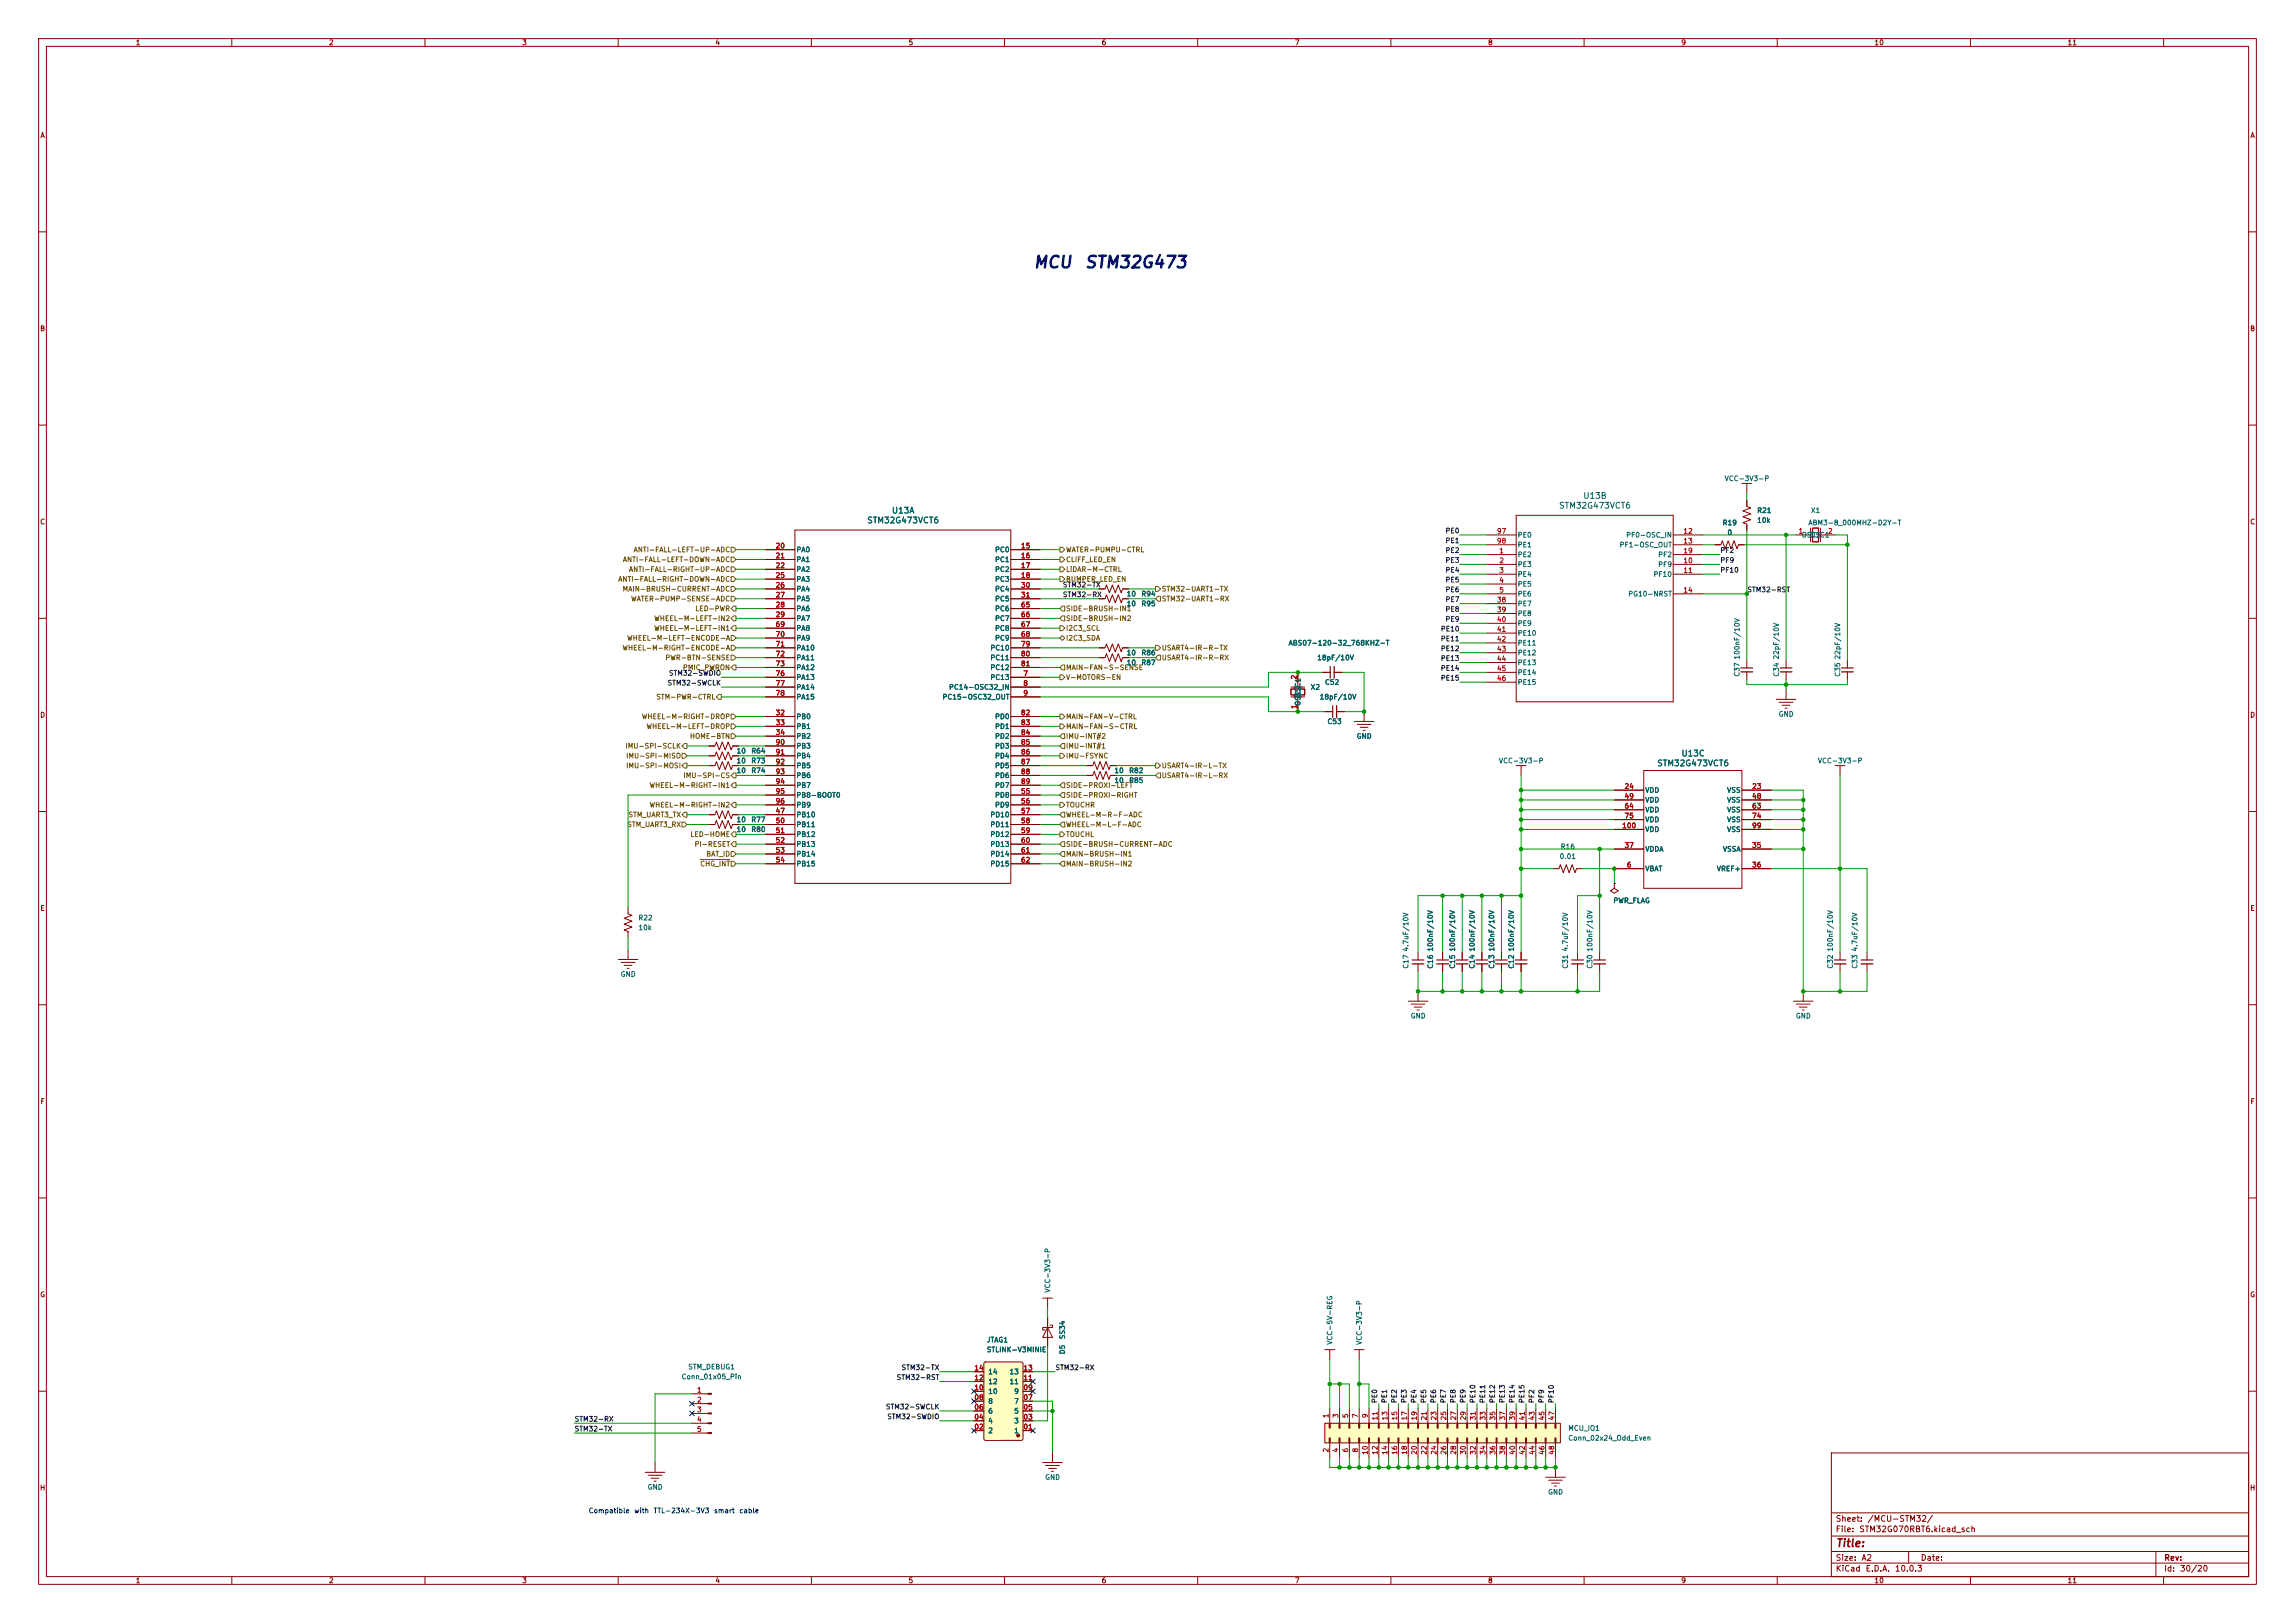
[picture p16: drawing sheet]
<svg xmlns="http://www.w3.org/2000/svg" width="594mm" height="420mm" viewBox="0 0 594 420" stroke-linecap="round" stroke-linejoin="round" font-family="sans-serif">
<defs><g id="words">
<g font-size="3.1" fill="#0000c2">
<text x="267.3" y="70.1">MCU</text>
<text x="280.5" y="70.1">STM32G473</text>
</g>
<text font-size="2" fill="#840000" x="475" y="400.8">Title:</text>
<g font-size="1.5" fill="#006464">
<text x="403.4" y="132">STM32G473VCT6</text>
<text x="409.7" y="129.4">U13B</text>
<text x="224.3" y="135.8">STM32G473VCT6</text>
<text x="230.7" y="133.2">U13A</text>
<text x="435.1" y="196.1">U13C</text>
<text x="428.8" y="198.7">STM32G473VCT6</text>
</g>
<g font-size="1.5" fill="#840000">
<text x="475" y="394.1">Sheet:</text>
<text x="483.2" y="394.1">/MCU-STM32/</text>
<text x="475" y="396.8">File:</text>
<text x="481.1" y="396.8">STM32G070RBT6.kicad_sch</text>
<text x="475" y="407">KiCad</text>
<text x="475" y="404.2">Size:</text>
<text x="481.7" y="404.2">A2</text>
<text x="482.7" y="407">E.D.A.</text>
<text x="490.3" y="407">10.0.3</text>
<text x="497" y="404.2">Date:</text>
<text x="560" y="404.2">Rev:</text>
<text x="560" y="407">Id:</text>
<text x="564.1" y="407">30/20</text>
</g>
<g font-size="1.3" fill="#840000">
<text x="35" y="12">1</text>
<text x="85" y="12">2</text>
<text x="135" y="12">3</text>
<text x="185" y="12">4</text>
<text x="235" y="12">5</text>
<text x="285" y="12">6</text>
<text x="335" y="12">7</text>
<text x="385" y="12">8</text>
<text x="435" y="12">9</text>
<text x="485" y="12">10</text>
<text x="535" y="12">11</text>
<text x="10.3" y="36">A</text>
<text x="582.3" y="36">A</text>
<text x="10.3" y="86">B</text>
<text x="582.3" y="86">B</text>
<text x="10.3" y="136">C</text>
<text x="582.3" y="136">C</text>
<text x="10.3" y="186">D</text>
<text x="582.3" y="186">D</text>
<text x="10.3" y="236">E</text>
<text x="582.3" y="236">E</text>
<text x="10.3" y="286">F</text>
<text x="582.3" y="286">F</text>
<text x="10.3" y="336">G</text>
<text x="582.3" y="336">G</text>
<text x="10.2" y="386">H</text>
<text x="582.2" y="386">H</text>
<text x="35" y="410">1</text>
<text x="85" y="410">2</text>
<text x="135" y="410">3</text>
<text x="185" y="410">4</text>
<text x="235" y="410">5</text>
<text x="285" y="410">6</text>
<text x="335" y="410">7</text>
<text x="385" y="410">8</text>
<text x="435" y="410">9</text>
<text x="485" y="410">10</text>
<text x="535" y="410">11</text>
</g>
<g font-size="1.3" fill="#006464">
<text x="446.2" y="124.8">VCC-3V3-P</text>
<text x="445.7" y="136.2">R19</text>
<text x="454.7" y="135.6">10k</text>
<text x="454.7" y="133.1">R21</text>
<text x="467.9" y="136.2">ABM3-8_000MHZ-D2Y-T</text>
<text x="468.6" y="133.1">X1</text>
<text x="206" y="143.2">PA0</text>
<text x="257.4" y="143.2">PC0</text>
<text x="392.7" y="139.4">PE0</text>
<text x="392.7" y="141.9">PE1</text>
<text x="419.1" y="141.9">PF1-OSC_OUT</text>
<text x="420.8" y="139.4">PF0-OSC_IN</text>
<text x="447" y="138.8">0</text>
<text x="466.2" y="139.4">OSC2</text>
<text x="468.4" y="139.4">OSC1</text>
<text x="206" y="145.8">PA1</text>
<text x="206" y="148.3">PA2</text>
<text x="257.4" y="145.8">PC1</text>
<text x="257.4" y="148.3">PC2</text>
<text x="392.7" y="144.5">PE2</text>
<text x="392.7" y="147">PE3</text>
<text x="392.7" y="149.6">PE4</text>
<text x="427.8" y="149.6">PF10</text>
<text x="429" y="147">PF9</text>
<text x="429" y="144.5">PF2</text>
<text x="206" y="150.8">PA3</text>
<text x="206" y="153.4">PA4</text>
<text x="206" y="155.9">PA5</text>
<text x="257.4" y="150.8">PC3</text>
<text x="257.4" y="153.4">PC4</text>
<text x="257.4" y="155.9">PC5</text>
<text x="291.5" y="154.6">10</text>
<text x="295.3" y="154.6">R94</text>
<text x="392.7" y="152.1">PE5</text>
<text x="392.7" y="154.6">PE6</text>
<text x="421.3" y="154.6">PG10-NRST</text>
<text x="206" y="158.5">PA6</text>
<text x="206" y="161">PA7</text>
<text x="257.4" y="158.5">PC6</text>
<text x="257.4" y="161">PC7</text>
<text x="291.5" y="157.2">10</text>
<text x="295.3" y="157.2">R95</text>
<text x="392.7" y="157.2">PE7</text>
<text x="392.7" y="159.7">PE8</text>
<text x="206" y="163.5">PA8</text>
<text x="206" y="166.1">PA9</text>
<text x="257.4" y="163.5">PC8</text>
<text x="257.4" y="166.1">PC9</text>
<text x="333.4" y="167.3">ABS07-120-32_768KHZ-T</text>
<text x="392.7" y="162.3">PE9</text>
<text x="392.7" y="164.8">PE10</text>
<text x="392.7" y="167.3">PE11</text>
<text x="206" y="168.6">PA10</text>
<text x="206" y="171.2">PA11</text>
<text x="206" y="173.7">PA12</text>
<text x="256.2" y="168.6">PC10</text>
<text x="256.2" y="171.2">PC11</text>
<text x="256.2" y="173.7">PC12</text>
<text x="291.5" y="169.9">10</text>
<text x="291.5" y="172.4">10</text>
<text x="295.3" y="169.9">R86</text>
<text x="295.3" y="172.4">R87</text>
<text x="340.8" y="171.2">18pF/10V</text>
<text x="392.7" y="169.9">PE12</text>
<text x="392.7" y="172.4">PE13</text>
<text x="450.6" y="170.8" transform="rotate(-90 450.6 170.8)">100nF/10V</text>
<text x="460.7" y="170.8" transform="rotate(-90 460.7 170.8)">22pF/10V</text>
<text x="476.6" y="170.8" transform="rotate(-90 476.6 170.8)">22pF/10V</text>
<text x="206" y="176.2">PA13</text>
<text x="206" y="178.8">PA14</text>
<text x="245.5" y="178.8">PC14-OSC32_IN</text>
<text x="256.2" y="176.2">PC13</text>
<text x="339.1" y="178.8">X2</text>
<text x="342.8" y="177.5">C52</text>
<text x="392.7" y="175">PE14</text>
<text x="392.7" y="177.5">PE15</text>
<text x="450.6" y="175.3" transform="rotate(-90 450.6 175.3)">C37</text>
<text x="460.7" y="175.3" transform="rotate(-90 460.7 175.3)">C34</text>
<text x="476.6" y="175.3" transform="rotate(-90 476.6 175.3)">C35</text>
<text x="206" y="181.3">PA15</text>
<text x="243.8" y="181.3">PC15-OSC32_OUT</text>
<text x="336.9" y="182.8" transform="rotate(-90 336.9 182.8)">OSC2</text>
<text x="336.9" y="180.6" transform="rotate(-90 336.9 180.6)">OSC1</text>
<text x="341.4" y="181.3">18pF/10V</text>
<text x="460.2" y="185.8">GND</text>
<text x="206" y="186.4">PB0</text>
<text x="206" y="188.9">PB1</text>
<text x="206" y="191.5">PB2</text>
<text x="257.4" y="186.4">PD0</text>
<text x="257.4" y="188.9">PD1</text>
<text x="257.4" y="191.5">PD2</text>
<text x="343.4" y="187.7">C53</text>
<text x="351" y="191.5">GND</text>
<text x="190.5" y="195.3">10</text>
<text x="190.5" y="197.8">10</text>
<text x="194.3" y="195.3">R64</text>
<text x="194.3" y="197.8">R73</text>
<text x="206" y="194">PB3</text>
<text x="206" y="196.6">PB4</text>
<text x="257.4" y="194">PD3</text>
<text x="257.4" y="196.6">PD4</text>
<text x="387.8" y="197.8">VCC-3V3-P</text>
<text x="470.4" y="197.8">VCC-3V3-P</text>
<text x="190.5" y="200.4">10</text>
<text x="194.3" y="200.4">R74</text>
<text x="206" y="199.1">PB5</text>
<text x="206" y="201.6">PB6</text>
<text x="257.4" y="199.1">PD5</text>
<text x="257.4" y="201.6">PD6</text>
<text x="288.3" y="202.9">10</text>
<text x="288.3" y="200.4">10</text>
<text x="292.1" y="202.9">R85</text>
<text x="292.1" y="200.4">R82</text>
<text x="206" y="204.2">PB7</text>
<text x="206" y="206.7">PB8-BOOT0</text>
<text x="206" y="209.3">PB9</text>
<text x="257.4" y="206.7">PD8</text>
<text x="257.4" y="209.3">PD9</text>
<text x="257.4" y="204.2">PD7</text>
<text x="425.7" y="205.4">VDD</text>
<text x="425.7" y="208">VDD</text>
<text x="446.9" y="205.4">VSS</text>
<text x="446.9" y="208">VSS</text>
<text x="190.5" y="213.1">10</text>
<text x="190.5" y="215.6">10</text>
<text x="194.3" y="213.1">R77</text>
<text x="194.3" y="215.6">R80</text>
<text x="206" y="211.8">PB10</text>
<text x="206" y="214.3">PB11</text>
<text x="256.2" y="211.8">PD10</text>
<text x="256.2" y="214.3">PD11</text>
<text x="425.7" y="210.5">VDD</text>
<text x="425.7" y="213.1">VDD</text>
<text x="425.7" y="215.6">VDD</text>
<text x="446.9" y="210.5">VSS</text>
<text x="446.9" y="213.1">VSS</text>
<text x="446.9" y="215.6">VSS</text>
<text x="206" y="216.9">PB12</text>
<text x="206" y="219.4">PB13</text>
<text x="206" y="222">PB14</text>
<text x="256.2" y="216.9">PD12</text>
<text x="256.2" y="219.4">PD13</text>
<text x="256.2" y="222">PD14</text>
<text x="403.8" y="220">R16</text>
<text x="425.7" y="220.7">VDDA</text>
<text x="445.8" y="220.7">VSSA</text>
<text x="206" y="224.5">PB15</text>
<text x="256.2" y="224.5">PD15</text>
<text x="403.5" y="222.6">0.01</text>
<text x="425.7" y="225.8">VBAT</text>
<text x="444.2" y="225.8">VREF+</text>
<text x="165.1" y="238.5">R22</text>
<text x="417.5" y="234">PWR_FLAG</text>
<text x="165.1" y="241">10k</text>
<text x="364.8" y="250.8" transform="rotate(-90 364.8 250.8)">C17</text>
<text x="364.8" y="246.4" transform="rotate(-90 364.8 246.4)">4.7uF/10V</text>
<text x="371.2" y="250.8" transform="rotate(-90 371.2 250.8)">C16</text>
<text x="371.2" y="246.4" transform="rotate(-90 371.2 246.4)">100nF/10V</text>
<text x="376.9" y="250.8" transform="rotate(-90 376.9 250.8)">C15</text>
<text x="376.9" y="246.4" transform="rotate(-90 376.9 246.4)">100nF/10V</text>
<text x="382" y="250.8" transform="rotate(-90 382 250.8)">C14</text>
<text x="382" y="246.4" transform="rotate(-90 382 246.4)">100nF/10V</text>
<text x="387.1" y="250.8" transform="rotate(-90 387.1 250.8)">C13</text>
<text x="387.1" y="246.4" transform="rotate(-90 387.1 246.4)">100nF/10V</text>
<text x="392.1" y="250.8" transform="rotate(-90 392.1 250.8)">C12</text>
<text x="392.1" y="246.4" transform="rotate(-90 392.1 246.4)">100nF/10V</text>
<text x="406.1" y="250.8" transform="rotate(-90 406.1 250.8)">C31</text>
<text x="406.1" y="246.4" transform="rotate(-90 406.1 246.4)">4.7uF/10V</text>
<text x="412.5" y="250.8" transform="rotate(-90 412.5 250.8)">C30</text>
<text x="412.5" y="246.4" transform="rotate(-90 412.5 246.4)">100nF/10V</text>
<text x="474.7" y="250.8" transform="rotate(-90 474.7 250.8)">C32</text>
<text x="474.7" y="246.4" transform="rotate(-90 474.7 246.4)">100nF/10V</text>
<text x="481" y="250.8" transform="rotate(-90 481 250.8)">C33</text>
<text x="481" y="246.4" transform="rotate(-90 481 246.4)">4.7uF/10V</text>
<text x="160.5" y="253.1">GND</text>
<text x="365" y="263.9">GND</text>
<text x="464.7" y="263.9">GND</text>
<text x="272.1" y="334.6" transform="rotate(-90 272.1 334.6)">VCC-3V3-P</text>
<text x="255.3" y="347.7">JTAG1</text>
<text x="275.9" y="346.7" transform="rotate(-90 275.9 346.7)">SS34</text>
<text x="255.3" y="350.2">STLINK-V3MINIE</text>
<text x="275.9" y="350.6" transform="rotate(-90 275.9 350.6)">D5</text>
<text x="345.1" y="348.1" transform="rotate(-90 345.1 348.1)">VCC-5V-REG</text>
<text x="352.8" y="348.1" transform="rotate(-90 352.8 348.1)">VCC-3V3-P</text>
<text x="176.3" y="357.2">Conn_01x05_Pin</text>
<text x="178" y="354.7">STM_DEBUG1</text>
<text x="255.7" y="358.5">12</text>
<text x="255.7" y="355.9">14</text>
<text x="261.2" y="358.5">11</text>
<text x="261.2" y="355.9">13</text>
<text x="255.7" y="363.6">8</text>
<text x="255.7" y="361">10</text>
<text x="262.4" y="363.6">7</text>
<text x="262.4" y="361">9</text>
<text x="255.7" y="371.2">2</text>
<text x="255.7" y="368.6">4</text>
<text x="255.7" y="366.1">6</text>
<text x="262.4" y="371.2">1</text>
<text x="262.4" y="368.6">3</text>
<text x="262.4" y="366.1">5</text>
<text x="405.8" y="370.5">MCU_IO1</text>
<text x="405.8" y="373.1">Conn_02x24_Odd_Even</text>
<text x="270.4" y="383.2">GND</text>
<text x="167.5" y="385.8">GND</text>
<text x="400.6" y="387.1">GND</text>
</g>
<g font-size="1.3" fill="#725600">
<text x="163.9" y="143.2">ANTI-FALL-LEFT-UP-ADC</text>
<text x="275.8" y="143.2">WATER-PUMPU-CTRL</text>
<text x="161.1" y="145.8">ANTI-FALL-LEFT-DOWN-ADC</text>
<text x="162.6" y="148.3">ANTI-FALL-RIGHT-UP-ADC</text>
<text x="275.8" y="145.8">CLIFF_LED_EN</text>
<text x="275.8" y="148.3">LiDAR-M-CTRL</text>
<text x="159.9" y="150.8">ANTI-FALL-RIGHT-DOWN-ADC</text>
<text x="161" y="153.4">MAIN-BRUSH-CURRENT-ADC</text>
<text x="163.2" y="155.9">WATER-PUMP-SENSE-ADC</text>
<text x="275.8" y="150.8">BUMPER_LED_EN</text>
<text x="300.5" y="155.9">STM32-UART1-RX</text>
<text x="300.5" y="153.4">STM32-UART1-TX</text>
<text x="169.2" y="161">WHEEL-M-LEFT-IN2</text>
<text x="179.8" y="158.5">LED-PWR</text>
<text x="275.8" y="158.5">SIDE-BRUSH-IN1</text>
<text x="275.8" y="161">SIDE-BRUSH-IN2</text>
<text x="162.2" y="166.1">WHEEL-M-LEFT-ENCODE-A</text>
<text x="169.2" y="163.5">WHEEL-M-LEFT-IN1</text>
<text x="275.8" y="163.5">I2C3_SCL</text>
<text x="275.8" y="166.1">I2C3_SDA</text>
<text x="161" y="168.6">WHEEL-M-RIGHT-ENCODE-A</text>
<text x="172.1" y="171.2">PWR-BTN-SENSE</text>
<text x="176.6" y="173.7">PMIC_PWRON</text>
<text x="275.8" y="173.7">MAIN-FAN-S-SENSE</text>
<text x="300.5" y="171.2">USART4-IR-R-RX</text>
<text x="300.5" y="168.6">USART4-IR-R-TX</text>
<text x="275.8" y="176.2">V-MOTORS-EN</text>
<text x="169.7" y="181.3">STM-PWR-CTRL</text>
<text x="166" y="186.4">WHEEL-M-RIGHT-DROP</text>
<text x="167.2" y="188.9">WHEEL-M-LEFT-DROP</text>
<text x="178.4" y="191.5">HOME-BTN</text>
<text x="275.8" y="191.5">IMU-INT#2</text>
<text x="275.8" y="188.9">MAIN-FAN-S-CTRL</text>
<text x="275.8" y="186.4">MAIN-FAN-V-CTRL</text>
<text x="161.7" y="194">IMU-SPI-SCLK</text>
<text x="161.9" y="196.6">IMU-SPI-MISO</text>
<text x="275.8" y="194">IMU-INT#1</text>
<text x="275.8" y="196.6">IMU-FSYNC</text>
<text x="161.9" y="199.1">IMU-SPI-MOSI</text>
<text x="176.7" y="201.6">IMU-SPI-CS</text>
<text x="300.5" y="201.6">USART4-IR-L-RX</text>
<text x="300.5" y="199.1">USART4-IR-L-TX</text>
<text x="168" y="204.2">WHEEL-M-RIGHT-IN1</text>
<text x="168" y="209.3">WHEEL-M-RIGHT-IN2</text>
<text x="275.8" y="206.7">SIDE-PROXI-RIGHT</text>
<text x="275.8" y="204.2">SIDE-PROXI-LEFT</text>
<text x="275.8" y="209.3">TOUCHR</text>
<text x="162.2" y="214.3">STM_UART3_RX</text>
<text x="162.5" y="211.8">STM_UART3_TX</text>
<text x="275.8" y="211.8">WHEEL-M-R-F-ADC</text>
<text x="275.8" y="214.3">WHEEL-M-L-F-ADC</text>
<text x="178.6" y="216.9">LED-HOME</text>
<text x="179.6" y="219.4">PI-RESET</text>
<text x="182.7" y="222">BAT_ID</text>
<text x="275.8" y="219.4">SIDE-BRUSH-CURRENT-ADC</text>
<text x="275.8" y="216.9">TOUCHL</text>
<text x="275.8" y="222">MAIN-BRUSH-IN1</text>
<text x="181.1" y="224.5">CHG_INT</text>
<text x="275.8" y="224.5">MAIN-BRUSH-IN2</text>
</g>
<g font-size="1.3" fill="#a90000">
<text x="200.6" y="142.2">20</text>
<text x="264.1" y="142.2">15</text>
<text x="387.3" y="138.4">97</text>
<text x="387.3" y="140.9">98</text>
<text x="387.9" y="143.5">1</text>
<text x="435.6" y="138.4">12</text>
<text x="435.6" y="140.9">13</text>
<text x="435.6" y="143.5">19</text>
<text x="465.4" y="138.4">1</text>
<text x="473" y="138.4">2</text>
<text x="200.6" y="144.8">21</text>
<text x="200.6" y="147.3">22</text>
<text x="200.6" y="149.8">25</text>
<text x="264.1" y="144.8">16</text>
<text x="264.1" y="147.3">17</text>
<text x="264.1" y="149.8">18</text>
<text x="387.9" y="146">2</text>
<text x="387.9" y="148.6">3</text>
<text x="435.6" y="146">10</text>
<text x="435.6" y="148.6">11</text>
<text x="200.6" y="152.4">26</text>
<text x="200.6" y="154.9">27</text>
<text x="264.1" y="152.4">30</text>
<text x="264.1" y="154.9">31</text>
<text x="387.9" y="151.1">4</text>
<text x="387.9" y="153.6">5</text>
<text x="435.6" y="153.6">14</text>
<text x="200.6" y="157.5">28</text>
<text x="200.6" y="160">29</text>
<text x="264.1" y="157.5">65</text>
<text x="264.1" y="160">66</text>
<text x="387.3" y="156.2">38</text>
<text x="387.3" y="158.7">39</text>
<text x="387.3" y="161.3">40</text>
<text x="200.6" y="162.5">69</text>
<text x="200.6" y="165.1">70</text>
<text x="200.6" y="167.6">71</text>
<text x="264.1" y="162.5">67</text>
<text x="264.1" y="165.1">68</text>
<text x="264.1" y="167.6">79</text>
<text x="387.3" y="163.8">41</text>
<text x="387.3" y="166.3">42</text>
<text x="200.6" y="170.2">72</text>
<text x="200.6" y="172.7">73</text>
<text x="264.1" y="170.2">80</text>
<text x="264.1" y="172.7">81</text>
<text x="387.3" y="168.9">43</text>
<text x="387.3" y="171.4">44</text>
<text x="387.3" y="174">45</text>
<text x="200.6" y="175.2">76</text>
<text x="200.6" y="177.8">77</text>
<text x="264.7" y="175.2">7</text>
<text x="264.7" y="177.8">8</text>
<text x="335.9" y="176" transform="rotate(-90 335.9 176)">2</text>
<text x="387.3" y="176.5">46</text>
<text x="200.6" y="185.4">32</text>
<text x="200.6" y="180.3">78</text>
<text x="264.1" y="185.4">82</text>
<text x="264.7" y="180.3">9</text>
<text x="335.9" y="183.6" transform="rotate(-90 335.9 183.6)">1</text>
<text x="200.6" y="187.9">33</text>
<text x="200.6" y="190.5">34</text>
<text x="264.1" y="187.9">83</text>
<text x="264.1" y="190.5">84</text>
<text x="200.6" y="193">90</text>
<text x="200.6" y="195.6">91</text>
<text x="264.1" y="193">85</text>
<text x="264.1" y="195.6">86</text>
<text x="200.6" y="198.1">92</text>
<text x="200.6" y="200.6">93</text>
<text x="200.6" y="203.2">94</text>
<text x="264.1" y="198.1">87</text>
<text x="264.1" y="200.6">88</text>
<text x="264.1" y="203.2">89</text>
<text x="200.6" y="205.7">95</text>
<text x="200.6" y="208.3">96</text>
<text x="264.1" y="205.7">55</text>
<text x="264.1" y="208.3">56</text>
<text x="420.3" y="204.4">24</text>
<text x="420.3" y="207">49</text>
<text x="420.3" y="209.5">64</text>
<text x="453.3" y="204.4">23</text>
<text x="453.3" y="207">48</text>
<text x="453.3" y="209.5">63</text>
<text x="200.6" y="210.8">47</text>
<text x="200.6" y="213.3">50</text>
<text x="200.6" y="215.9">51</text>
<text x="264.1" y="210.8">57</text>
<text x="264.1" y="213.3">58</text>
<text x="264.1" y="215.9">59</text>
<text x="419.7" y="214.6">100</text>
<text x="420.3" y="212.1">75</text>
<text x="453.3" y="212.1">74</text>
<text x="453.3" y="214.6">99</text>
<text x="200.6" y="218.4">52</text>
<text x="200.6" y="221">53</text>
<text x="264.1" y="218.4">60</text>
<text x="264.1" y="221">61</text>
<text x="420.3" y="219.7">37</text>
<text x="453.3" y="219.7">35</text>
<text x="200.6" y="223.5">54</text>
<text x="264.1" y="223.5">62</text>
<text x="420.9" y="224.8">6</text>
<text x="453.3" y="224.8">36</text>
<text x="252.1" y="357.5">12</text>
<text x="252.1" y="354.9">14</text>
<text x="264.8" y="357.5">11</text>
<text x="264.8" y="354.9">13</text>
<text x="180.3" y="360.7">1</text>
<text x="180.3" y="363.2">2</text>
<text x="180.3" y="365.7">3</text>
<text x="252.1" y="365.1">06</text>
<text x="252.1" y="362.6">08</text>
<text x="252.1" y="360">10</text>
<text x="264.8" y="365.1">05</text>
<text x="264.8" y="362.6">07</text>
<text x="264.8" y="360">09</text>
<text x="180.3" y="368.3">4</text>
<text x="180.3" y="370.8">5</text>
<text x="252.1" y="370.2">02</text>
<text x="252.1" y="367.6">04</text>
<text x="264.8" y="370.2">01</text>
<text x="264.8" y="367.6">03</text>
<text x="344.1" y="367.1" transform="rotate(-90 344.1 367.1)">1</text>
<text x="346.7" y="367.1" transform="rotate(-90 346.7 367.1)">3</text>
<text x="349.2" y="367.1" transform="rotate(-90 349.2 367.1)">5</text>
<text x="351.8" y="367.1" transform="rotate(-90 351.8 367.1)">7</text>
<text x="354.3" y="367.1" transform="rotate(-90 354.3 367.1)">9</text>
<text x="356.8" y="367.7" transform="rotate(-90 356.8 367.7)">11</text>
<text x="359.4" y="367.7" transform="rotate(-90 359.4 367.7)">13</text>
<text x="361.9" y="367.7" transform="rotate(-90 361.9 367.7)">15</text>
<text x="364.5" y="367.7" transform="rotate(-90 364.5 367.7)">17</text>
<text x="367" y="367.7" transform="rotate(-90 367 367.7)">19</text>
<text x="369.5" y="367.7" transform="rotate(-90 369.5 367.7)">21</text>
<text x="372.1" y="367.7" transform="rotate(-90 372.1 367.7)">23</text>
<text x="374.6" y="367.7" transform="rotate(-90 374.6 367.7)">25</text>
<text x="377.2" y="367.7" transform="rotate(-90 377.2 367.7)">27</text>
<text x="379.7" y="367.7" transform="rotate(-90 379.7 367.7)">29</text>
<text x="382.2" y="367.7" transform="rotate(-90 382.2 367.7)">31</text>
<text x="384.8" y="367.7" transform="rotate(-90 384.8 367.7)">33</text>
<text x="387.3" y="367.7" transform="rotate(-90 387.3 367.7)">35</text>
<text x="389.9" y="367.7" transform="rotate(-90 389.9 367.7)">37</text>
<text x="392.4" y="367.7" transform="rotate(-90 392.4 367.7)">39</text>
<text x="394.9" y="367.7" transform="rotate(-90 394.9 367.7)">41</text>
<text x="397.5" y="367.7" transform="rotate(-90 397.5 367.7)">43</text>
<text x="400" y="367.7" transform="rotate(-90 400 367.7)">45</text>
<text x="402.6" y="367.7" transform="rotate(-90 402.6 367.7)">47</text>
<text x="344.1" y="376" transform="rotate(-90 344.1 376)">2</text>
<text x="346.7" y="376" transform="rotate(-90 346.7 376)">4</text>
<text x="349.2" y="376" transform="rotate(-90 349.2 376)">6</text>
<text x="351.8" y="376" transform="rotate(-90 351.8 376)">8</text>
<text x="354.3" y="376.6" transform="rotate(-90 354.3 376.6)">10</text>
<text x="356.8" y="376.6" transform="rotate(-90 356.8 376.6)">12</text>
<text x="359.4" y="376.6" transform="rotate(-90 359.4 376.6)">14</text>
<text x="361.9" y="376.6" transform="rotate(-90 361.9 376.6)">16</text>
<text x="364.5" y="376.6" transform="rotate(-90 364.5 376.6)">18</text>
<text x="367" y="376.6" transform="rotate(-90 367 376.6)">20</text>
<text x="369.5" y="376.6" transform="rotate(-90 369.5 376.6)">22</text>
<text x="372.1" y="376.6" transform="rotate(-90 372.1 376.6)">24</text>
<text x="374.6" y="376.6" transform="rotate(-90 374.6 376.6)">26</text>
<text x="377.2" y="376.6" transform="rotate(-90 377.2 376.6)">28</text>
<text x="379.7" y="376.6" transform="rotate(-90 379.7 376.6)">30</text>
<text x="382.2" y="376.6" transform="rotate(-90 382.2 376.6)">32</text>
<text x="384.8" y="376.6" transform="rotate(-90 384.8 376.6)">34</text>
<text x="387.3" y="376.6" transform="rotate(-90 387.3 376.6)">36</text>
<text x="389.9" y="376.6" transform="rotate(-90 389.9 376.6)">38</text>
<text x="392.4" y="376.6" transform="rotate(-90 392.4 376.6)">40</text>
<text x="394.9" y="376.6" transform="rotate(-90 394.9 376.6)">42</text>
<text x="397.5" y="376.6" transform="rotate(-90 397.5 376.6)">44</text>
<text x="400" y="376.6" transform="rotate(-90 400 376.6)">46</text>
<text x="402.6" y="376.6" transform="rotate(-90 402.6 376.6)">48</text>
</g>
<g font-size="1.3" fill="#0f0f0f">
<text x="374" y="140.8">PE1</text>
<text x="374" y="143.4">PE2</text>
<text x="374" y="138.3">PE0</text>
<text x="445.1" y="143.4">PF2</text>
<text x="374" y="148.5">PE4</text>
<text x="374" y="145.9">PE3</text>
<text x="445.1" y="145.9">PF9</text>
<text x="445.1" y="148.5">PF10</text>
<text x="275" y="154.8">STM32-RX</text>
<text x="275" y="152.3">STM32-TX</text>
<text x="374" y="153.5">PE6</text>
<text x="374" y="151">PE5</text>
<text x="452.1" y="153.5">STM32-RST</text>
<text x="374" y="158.6">PE8</text>
<text x="374" y="156.1">PE7</text>
<text x="374" y="161.2">PE9</text>
<text x="372.8" y="163.7">PE10</text>
<text x="372.8" y="166.2">PE11</text>
<text x="372.8" y="168.8">PE12</text>
<text x="372.8" y="171.3">PE13</text>
<text x="372.8" y="173.9">PE14</text>
<text x="172.6" y="177.7">STM32-SWCLK</text>
<text x="173" y="175.1">STM32-SWDIO</text>
<text x="372.8" y="176.4">PE15</text>
<text x="231.9" y="357.4">STM32-RST</text>
<text x="233.2" y="354.8">STM32-TX</text>
<text x="273" y="354.8">STM32-RX</text>
<text x="229.2" y="365">STM32-SWCLK</text>
<text x="356.7" y="363.2" transform="rotate(-90 356.7 363.2)">PE0</text>
<text x="359.3" y="363.2" transform="rotate(-90 359.3 363.2)">PE1</text>
<text x="361.8" y="363.2" transform="rotate(-90 361.8 363.2)">PE2</text>
<text x="364.4" y="363.2" transform="rotate(-90 364.4 363.2)">PE3</text>
<text x="366.9" y="363.2" transform="rotate(-90 366.9 363.2)">PE4</text>
<text x="369.4" y="363.2" transform="rotate(-90 369.4 363.2)">PE5</text>
<text x="372" y="363.2" transform="rotate(-90 372 363.2)">PE6</text>
<text x="374.5" y="363.2" transform="rotate(-90 374.5 363.2)">PE7</text>
<text x="377.1" y="363.2" transform="rotate(-90 377.1 363.2)">PE8</text>
<text x="379.6" y="363.2" transform="rotate(-90 379.6 363.2)">PE9</text>
<text x="382.1" y="363.2" transform="rotate(-90 382.1 363.2)">PE10</text>
<text x="384.7" y="363.2" transform="rotate(-90 384.7 363.2)">PE11</text>
<text x="387.2" y="363.2" transform="rotate(-90 387.2 363.2)">PE12</text>
<text x="389.8" y="363.2" transform="rotate(-90 389.8 363.2)">PE13</text>
<text x="392.3" y="363.2" transform="rotate(-90 392.3 363.2)">PE14</text>
<text x="394.8" y="363.2" transform="rotate(-90 394.8 363.2)">PE15</text>
<text x="397.4" y="363.2" transform="rotate(-90 397.4 363.2)">PF2</text>
<text x="399.9" y="363.2" transform="rotate(-90 399.9 363.2)">PF9</text>
<text x="402.5" y="363.2" transform="rotate(-90 402.5 363.2)">PF10</text>
<text x="148.6" y="370.7">STM32-TX</text>
<text x="148.6" y="368.2">STM32-RX</text>
<text x="229.5" y="367.5">STM32-SWDIO</text>
</g>
<g font-size="1.3" fill="#0000c2">
<text x="152.2" y="391.9">Compatible</text>
<text x="164.1" y="391.9">with</text>
<text x="169" y="391.9">TTL-234X-3V3</text>
<text x="184.7" y="391.9">smart</text>
<text x="191.2" y="391.9">cable</text>
</g>
</g></defs>
<g fill="none" stroke="#840000" stroke-width=".26">
<path d="M10 10h574v400h-574zM12 12h570v396h-570zM60 10v2M110 10v2M160 10v2M210 10v2M260 10v2M310 10v2M360 10v2M410 10v2M460 10v2M510 10v2"/>
<path d="M560 10v2M10 60h2M582 60h2M10 110h2M582 110h2M450.8 125.1h2.6M452.1 125.1v2.5M464.8 138.4h3.6M468.6 136.7v3.5M469.1 136.7h1.6v3.5h-1.6zM471.2 136.7v3.5M471.4 138.4h3.6"/>
<path d="M284.5 154.9h1.5l.4-1 .7 2.1 .8-2.1 .8 2.1 .7-2.1 .8 2.1 .4-1.1h1.5M284.5 152.4h1.5l.4-1 .7 2 .8-2 .8 2 .7-2 .8 2 .4-1h1.5M10 160h2M284.5 167.6h1.5l.4-1 .7 2.1 .8-2.1 .8 2.1 .7-2.1 .8 2.1 .4-1.1h1.5M582 160h2M10 210h2M183.5 210.8h1.5l.4-1 .8 2 .7-2 .8 2 .8-2 .7 2 .4-1h1.5M183.5 213.4h1.5l.4-1.1 .8 2.1 .7-2.1 .8 2.1 .8-2.1 .7 2.1 .4-1h1.5M582 210h2M408.3 246.4v2M408.3 249.4v2.1M10 260h2"/>
<path d="M582 260h2M10 310h2M582 310h2M350.5 349.3h2.6M351.8 349.3v2.5M10 360h2M169.5 378.5v2.5M179.1 360.7h4.2M179.1 363.2h4.2M179.1 365.8h4.2M179.1 368.3h4.2M179.1 370.8h4.2"/>
<path d="M474 376h108v32h-108zM582 360h2M167 381h5.1M167.8 381.8h3.5M168.5 382.5h2.1M169.3 383.3h.5M474 397.5h108M474 391.5h108M60 408v2M110 408v2M160 408v2M210 408v2"/>
<path d="M260 408v2M310 408v2M360 408v2M410 408v2M460 408v2M474 404.5h108M474 401.5h108M494 401.5v3M510 408v2M558 401.5v6.5M560 408v2"/>
</g>
<path d="M406.8 248.4h3" fill="none" stroke="#840000" stroke-width=".3"/>
<path d="M406.8 249.4h3" fill="none" stroke="#840000" stroke-width=".33"/>
<g fill="#840000" stroke="#840000" stroke-width=".26">
<path d="M183.3 360.6h.8v.2h-.8z"/>
<path d="M183.3 363.1h.8v.2h-.8z"/>
<path d="M183.3 365.6h.8v.3h-.8z"/>
<path d="M183.3 368.2h.8v.2h-.8z"/>
<path d="M183.3 370.7h.8v.3h-.8z"/>
</g>
<path d="M254.8 352.6l.3-.2h9.2l.5 .3v19.5l-.3 .5h-9.4l-.4-.3-.1-19.5z" fill="#ffffc2"/>
<circle cx="263.5" cy="371.5" r=".38" fill="#840000" stroke="#840000" stroke-width=".26"/>
<g fill="none" stroke="#840000" stroke-width=".26">
<path d="M205.7 137.2h55.9v91.4h-55.9zM384.8 138.4h7.6M392.4 133.4h40.7v48.2h-40.7zM433.1 138.4h7.6M452.1 129.5v1.6l1 .3-2 .8 2 .8-2 .7 2 .8-2 .8 1 .3v1.6M198.1 142.2h7.6M198.1 144.8h7.6M198.1 147.3h7.6M198.1 149.9h7.6M198.1 152.4h7.6M198.1 154.9h7.6M198.1 157.5h7.6"/>
<path d="M261.6 142.2h7.6M261.6 144.8h7.6M261.6 147.3h7.6M261.6 149.9h7.6M261.6 152.4h7.6M261.6 154.9h7.6M261.6 157.5h7.6M384.8 141h7.6M384.8 143.5h7.6M384.8 146.1h7.6M384.8 148.6h7.6M384.8 151.1h7.6"/>
<path d="M384.8 153.7h7.6M384.8 156.2h7.6M384.8 158.8h7.6M433.1 141h7.6M433.1 143.5h7.6M433.1 146.1h7.6M433.1 148.6h7.6M433.1 153.7h7.6M443.9 141h1.5l.4-1 .7 2 .8-2 .8 2 .7-2 .8 2 .4-1h1.5M198.1 177.8h7.6M198.1 170.2h7.6M198.1 175.3h7.6"/>
<path d="M198.1 160h7.6M198.1 162.6h7.6M198.1 165.1h7.6M198.1 167.6h7.6M198.1 172.7h7.6M261.6 177.8h7.6M261.6 170.2h7.6M261.6 175.3h7.6M261.6 160h7.6M261.6 162.6h7.6M261.6 165.1h7.6M261.6 167.6h7.6"/>
<path d="M261.6 172.7h7.6M284.5 170.2h1.5l.4-1 .7 2 .8-2 .8 2 .7-2 .8 2 .4-1h1.5M334.1 178.3h3.6v1.5h-3.6zM334.1 177.8h3.6M335.9 174v3.5M342.3 174h2M345.3 174h2M384.8 174h7.6M384.8 161.3h7.6M384.8 163.8h7.6M384.8 166.4h7.6M384.8 168.9h7.6"/>
<path d="M384.8 171.5h7.6M384.8 176.5h7.6M452.1 170.8v2M452.1 173.9v2M462.3 170.8v2M462.3 173.9v2M462.3 178.4v2.6M478.2 170.8v2M478.2 173.9v2M183.5 193h1.5l.4-1 .8 2.1 .7-2.1 .8 2.1 .8-2.1 .7 2.1 .4-1.1h1.5M183.5 198.1h1.5l.4-1 .8 2 .7-2 .8 2 .8-2 .7 2 .4-1h1.5M183.5 195.6h1.5l.4-1 .8 2 .7-2 .8 2 .8-2 .7 2 .4-1h1.5"/>
<path d="M198.1 198.1h7.6M198.1 180.3h7.6M198.1 193h7.6M198.1 195.6h7.6M198.1 185.4h7.6M198.1 188h7.6M198.1 190.5h7.6M261.6 198.1h7.6M261.6 180.3h7.6M261.6 193h7.6M261.6 195.6h7.6M261.6 185.4h7.6"/>
<path d="M261.6 188h7.6M261.6 190.5h7.6M281.3 198.1h1.5l.4-1 .8 2 .7-2 .8 2 .8-2 .7 2 .4-1h1.5M334.1 180.3h3.6M335.9 180.6v3.6M342.9 184.2h2M345.9 184.2h2.1M350.5 186.7h5.1M351.3 187.5h3.5M352 188.2h2.1M352.8 189h.5M353.1 184.2v2.5"/>
<path d="M392.4 198.1h2.6M393.7 198.1v2.6M425.4 199.4h25.4v30.5h-25.4zM459.7 181h5.1M460.5 181.7h3.6M461.3 182.5h2M462 183.3h.5M475 198.1h2.5M476.2 198.1v2.6M198.1 200.7h7.6M198.1 210.8h7.6M198.1 213.4h7.6"/>
<path d="M198.1 215.9h7.6M198.1 218.4h7.6M198.1 205.7h7.6M198.1 208.3h7.6M198.1 203.2h7.6M261.6 200.7h7.6M261.6 210.8h7.6M261.6 213.4h7.6M261.6 215.9h7.6M261.6 218.4h7.6M261.6 205.7h7.6M261.6 208.3h7.6"/>
<path d="M261.6 203.2h7.6M281.3 200.7h1.5l.4-1.1 .8 2.1 .7-2.1 .8 2.1 .8-2.1 .7 2.1 .4-1h1.5M417.8 204.5h7.6M417.8 219.7h7.6M417.8 207h7.6M417.8 209.6h7.6M417.8 212.1h7.6M417.8 214.6h7.6M450.8 204.5h7.7M450.8 219.7h7.7M450.8 207h7.7M450.8 209.6h7.7"/>
<path d="M450.8 212.1h7.7M450.8 214.6h7.7M162.6 235v1.5l1 .4-2.1 .7 2.1 .8-2.1 .7 2.1 .8-2.1 .8 1.1 .3v1.6M198.1 221h7.6M198.1 223.5h7.6M261.6 221h7.6M261.6 223.5h7.6M417.8 228.6v1.3l1 .6-1 .6-1-.6 1-.6M417.8 228.6h.1M417.8 224.8h7.6M450.8 224.8h7.7M160 248.3h5.1"/>
<path d="M160.8 249h3.5M161.5 249.8h2.1M162.3 250.6h.5M162.6 245.7v2.6M364.5 259.1h5.1M365.3 259.8h3.5M367 246.4v2M367 249.4v2.1M367 256.5v2.6M373.4 246.4v2M373.4 249.4v2.1M378.5 246.4v2"/>
<path d="M378.5 249.4v2.1M383.5 246.4v2M383.5 249.4v2.1M388.6 246.4v2M388.6 249.4v2.1M393.7 246.4v2M393.7 249.4v2.1M414 246.4v2M414 249.4v2.1M464.2 259.1h5.1M464.9 259.8h3.6M466.7 256.5v2.6"/>
<path d="M476.2 246.4v2M476.2 249.4v2.1M483.2 246.4v2M483.2 249.4v2.1M366 260.6h2M366.8 261.4h.5M465.7 260.6h2M466.5 261.4h.5M269.9 335.9h2.5M271.1 335.9v2.6M252.1 357.5h2.5M252.1 355h2.5"/>
<path d="M254.8 352.6l.3-.2h9.2l.5 .3v19.5l-.3 .5h-9.4l-.4-.3-.1-19.5zM264.8 357.5h2.5M264.8 355h2.5M271.1 343.5l1.3 2.6h-2.5zM271.1 341v7.6M271.8 342.9h.6v.6h-2.5v.7h.6M342.9 349.3h2.5M344.2 349.3v2.5M252.1 370.2h2.5M252.1 367.7h2.5M252.1 365.1h2.5M252.1 362.6h2.5"/>
<path d="M252.1 360h2.5M264.8 370.2h2.5M264.8 367.7h2.5M264.8 365.1h2.5M264.8 362.6h2.5M264.8 360h2.5M269.9 378.5h5.1M270.6 379.2h3.6M271.4 380h2M272.4 375.9v2.6M402.6 379.7v2.6M272.2 380.7h.5"/>
<path d="M400 382.3h5.1M400.8 383h3.6M401.6 383.8h2M402.3 384.6h.5"/>
</g>
<g fill="none" stroke="#840000" stroke-width=".3">
<path d="M344.3 172.5v3M450.6 172.8h3M460.8 172.8h3M476.6 172.8h3.1M344.9 182.6v3.1M365.5 248.4h3.1M371.9 248.4h3M376.9 248.4h3.1M382 248.4h3.1M387.1 248.4h3M392.2 248.4h3M412.5 248.4h3"/>
<path d="M474.7 248.4h3.1M481.7 248.4h3.1"/>
</g>
<g fill="none" stroke="#840000" stroke-width=".33">
<path d="M345.3 172.5v3M450.6 173.9h3M460.8 173.9h3M476.6 173.9h3.1M345.9 182.6v3.1M365.5 249.4h3.1M371.9 249.4h3M376.9 249.4h3.1M382 249.4h3.1M387.1 249.4h3M392.2 249.4h3M412.5 249.4h3"/>
<path d="M474.7 249.4h3.1M481.7 249.4h3.1"/>
</g>
<path d="M342.9 368.3h61v5.1h-61z" fill="#ffffc2"/>
<g fill="none" stroke="#840000" stroke-width=".26">
<path d="M452.1 129.5v1.3M452.1 135.9v1.3M198.1 154.9h7.6M198.1 152.4h7.6M198.1 142.2h7.6M198.1 144.8h7.6M198.1 147.3h7.6M198.1 149.9h7.6M198.1 157.5h7.6M261.6 154.9h7.6M261.6 152.4h7.6M261.6 142.2h7.6"/>
<path d="M261.6 144.8h7.6M261.6 147.3h7.6M261.6 149.9h7.6M261.6 157.5h7.6M284.5 154.9h1.2M284.5 152.4h1.2M290.8 154.9h1.3M290.8 152.4h1.3M443.9 141h1.2M450.2 141h1.3M198.1 167.6h7.6M198.1 170.2h7.6"/>
<path d="M198.1 175.3h7.6M198.1 177.8h7.6M198.1 160h7.6M198.1 162.6h7.6M198.1 165.1h7.6M198.1 172.7h7.6M261.6 167.6h7.6M261.6 170.2h7.6M261.6 175.3h7.6M261.6 177.8h7.6M261.6 160h7.6M261.6 162.6h7.6"/>
<path d="M261.6 165.1h7.6M261.6 172.7h7.6M284.5 167.6h1.2M284.5 170.2h1.2M290.8 167.6h1.3M290.8 170.2h1.3M335.9 174v2.5M342.3 174h2M345.3 174h2M183.5 198.1h1.3M183.5 193h1.3M183.5 195.6h1.3"/>
<path d="M189.9 198.1h1.2M189.9 193h1.2M189.9 195.6h1.2M198.1 198.1h7.6M198.1 180.3h7.6M198.1 185.4h7.6M198.1 188h7.6M198.1 190.5h7.6M198.1 193h7.6M198.1 195.6h7.6M261.6 198.1h7.6M261.6 180.3h7.6"/>
<path d="M261.6 185.4h7.6M261.6 188h7.6M261.6 190.5h7.6M261.6 193h7.6M261.6 195.6h7.6M281.3 198.1h1.3M287.7 198.1h1.2M335.9 181.6v2.6M342.9 184.2h2M345.9 184.2h2.1M183.5 213.4h1.3M183.5 210.8h1.3"/>
<path d="M189.9 213.4h1.2M189.9 210.8h1.2M198.1 200.7h7.6M198.1 213.4h7.6M198.1 210.8h7.6M198.1 215.9h7.6M198.1 218.4h7.6M198.1 205.7h7.6M198.1 208.3h7.6M198.1 203.2h7.6M261.6 200.7h7.6M261.6 213.4h7.6"/>
<path d="M261.6 210.8h7.6M261.6 215.9h7.6M261.6 218.4h7.6M261.6 205.7h7.6M261.6 208.3h7.6M261.6 203.2h7.6M281.3 200.7h1.3M287.7 200.7h1.2M417.8 204.5h7.6M417.8 219.7h7.6M417.8 207h7.6M417.8 209.6h7.6"/>
<path d="M417.8 212.1h7.6M417.8 214.6h7.6M450.8 204.5h7.7M450.8 219.7h7.7M450.8 207h7.7M450.8 209.6h7.7M450.8 212.1h7.7M450.8 214.6h7.7M198.1 221h7.6M198.1 223.5h7.6M261.6 221h7.6M261.6 223.5h7.6"/>
<path d="M402 224.8h1.5l.4-1 .7 2 .8-2 .7 2 .8-2 .8 2 .4-1h1.5M417.8 228.6h.1M417.8 224.8h7.6M450.8 224.8h7.7M373.4 246.4v2M373.4 249.4v2.1M378.5 246.4v2M378.5 249.4v2.1M383.5 246.4v2M383.5 249.4v2.1M388.6 246.4v2M388.6 249.4v2.1"/>
<path d="M393.7 246.4v2M393.7 249.4v2.1M252.1 357.5h2.5M252.1 355h2.5M264.8 357.5h2.5M264.8 355h2.5M271.1 341v2.5M271.1 346.1v2.5M252.1 370.2h2.5M252.1 367.7h2.5M252.1 365.1h2.5M252.1 362.6h2.5"/>
<path d="M252.1 360h2.5M264.8 370.2h2.5M264.8 367.7h2.5M264.8 365.1h2.5M264.8 362.6h2.5M264.8 360h2.5M342.9 368.3h61v5.1h-61zM344 368.3h.3v1.3h-.3zM344 372.1h.3v1.3h-.3zM344.2 364.5v3.8M344.2 373.4v3.8M346.6 368.3h.2v1.3h-.2z"/>
<path d="M346.6 372.1h.2v1.3h-.2zM346.7 364.5v3.8M346.7 373.4v3.8M349.1 368.3h.3v1.3h-.3zM349.1 372.1h.3v1.3h-.3zM349.2 364.5v3.8M349.2 373.4v3.8M351.7 368.3h.2v1.3h-.2zM351.7 372.1h.2v1.3h-.2zM351.8 364.5v3.8M351.8 373.4v3.8M354.2 368.3h.3v1.3h-.3z"/>
<path d="M354.2 372.1h.3v1.3h-.3zM354.3 364.5v3.8M354.3 373.4v3.8M356.7 368.3h.3v1.3h-.3zM356.7 372.1h.3v1.3h-.3zM356.9 364.5v3.8M356.9 373.4v3.8M359.3 368.3h.2v1.3h-.2zM359.3 372.1h.2v1.3h-.2zM359.4 364.5v3.8M359.4 373.4v3.8M361.8 368.3h.3v1.3h-.3z"/>
<path d="M361.8 372.1h.3v1.3h-.3zM361.9 364.5v3.8M361.9 373.4v3.8M364.4 368.3h.2v1.3h-.2zM364.4 372.1h.2v1.3h-.2zM364.5 364.5v3.8M364.5 373.4v3.8M366.9 368.3h.3v1.3h-.3zM366.9 372.1h.3v1.3h-.3zM367 364.5v3.8M367 373.4v3.8M369.4 368.3h.3v1.3h-.3z"/>
<path d="M369.4 372.1h.3v1.3h-.3zM369.6 364.5v3.8M369.6 373.4v3.8M372 368.3h.2v1.3h-.2zM372 372.1h.2v1.3h-.2zM372.1 364.5v3.8M372.1 373.4v3.8M374.5 368.3h.3v1.3h-.3zM374.5 372.1h.3v1.3h-.3zM374.6 364.5v3.8M374.6 373.4v3.8M377.1 368.3h.2v1.3h-.2z"/>
<path d="M377.1 372.1h.2v1.3h-.2zM377.2 364.5v3.8M377.2 373.4v3.8M379.6 368.3h.3v1.3h-.3zM379.6 372.1h.3v1.3h-.3zM379.7 364.5v3.8M379.7 373.4v3.8M382.1 368.3h.3v1.3h-.3zM382.1 372.1h.3v1.3h-.3zM382.3 364.5v3.8M382.3 373.4v3.8M384.7 368.3h.2v1.3h-.2z"/>
<path d="M384.7 372.1h.2v1.3h-.2zM384.8 364.5v3.8M384.8 373.4v3.8M387.2 368.3h.3v1.3h-.3zM387.2 372.1h.3v1.3h-.3zM387.3 364.5v3.8M387.3 373.4v3.8M389.8 368.3h.2v1.3h-.2zM389.8 372.1h.2v1.3h-.2zM389.9 364.5v3.8M389.9 373.4v3.8M392.3 368.3h.3v1.3h-.3z"/>
<path d="M392.3 372.1h.3v1.3h-.3zM392.4 364.5v3.8M392.4 373.4v3.8M394.8 368.3h.3v1.3h-.3zM394.8 372.1h.3v1.3h-.3zM395 364.5v3.8M395 373.4v3.8M397.4 368.3h.2v1.3h-.2zM397.4 372.1h.2v1.3h-.2zM397.5 364.5v3.8M397.5 373.4v3.8M399.9 368.3h.3v1.3h-.3z"/>
<path d="M399.9 372.1h.3v1.3h-.3zM400 364.5v3.8M400 373.4v3.8M402.5 368.3h.2v1.3h-.2zM402.5 372.1h.2v1.3h-.2zM402.6 364.5v3.8M402.6 373.4v3.8"/>
</g>
<g fill="none" stroke="#725600" stroke-width=".26">
<path d="M189.2 144.1h.7l.6 .7-.6 .6h-.7zM189.2 154.3h.7l.6 .6-.6 .7h-.7zM189.2 151.8h.7l.6 .6-.6 .6h-.7zM189.2 141.6h.7l.6 .6-.6 .7h-.7zM189.2 149.2h.7l.6 .7-.6 .6h-.7zM189.2 146.7h.7l.6 .6-.6 .7h-.7zM189.9 156.8h.6v1.3h-.6l-.7-.6zM274.3 144.1h.7l.6 .7-.6 .6h-.7zM274.3 146.7h.7l.6 .6-.6 .7h-.7zM274.3 149.2h.7l.6 .7-.6 .6h-.7zM274.3 141.6h.7l.6 .6-.6 .7h-.7zM275 156.8h.6v1.3h-.6l-.7-.6z"/>
<path d="M275 159.4h.6v1.3h-.6l-.7-.7zM299.1 151.8h.6l.7 .6-.7 .6h-.6zM299.7 154.3h.7v1.3h-.7l-.6-.7zM186.1 179.7h.6v1.3h-.6l-.7-.7zM189.2 164.5h.7l.6 .6-.6 .6h-.7zM189.2 169.5h.7l.6 .7-.6 .6h-.7zM189.2 167h.7l.6 .6-.6 .7h-.7zM189.2 172.7l.7-.6h.6v1.3h-.6zM189.2 160l.7-.6h.6v1.3h-.6zM189.2 162.6l.7-.7h.6v1.3h-.6zM274.3 161.9h.7l.6 .7-.6 .6h-.7zM274.3 165.1l.7-.6 .6 .6-.6 .6z"/>
<path d="M274.3 174.6h.7l.6 .7-.6 .6h-.7zM275 172.1h.6v1.3h-.6l-.7-.7zM299.1 167h.6l.7 .6-.7 .7h-.6zM299.7 169.5h.7v1.3h-.7l-.6-.6zM176.5 194.9h.7l.6 .7-.6 .6h-.7zM177.2 192.4h.6v1.3h-.6l-.7-.7zM177.2 197.5h.6v1.3h-.6l-.7-.7zM189.2 184.8h.7l.6 .6-.6 .7h-.7zM189.2 187.3h.7l.6 .7-.6 .6h-.7zM189.2 189.9h.7l.6 .6-.6 .6h-.7zM274.3 194.9h.7l.6 .7-.6 .6h-.7zM274.3 187.3h.7l.6 .7-.6 .6h-.7z"/>
<path d="M274.3 184.8h.7l.6 .6-.6 .7h-.7zM275 192.4h.6v1.3h-.6l-.7-.7zM275 189.9h.6v1.2h-.6l-.7-.6zM299.1 197.5h.6l.7 .6-.7 .7h-.6zM176.5 212.7h.7l.6 .7-.6 .6h-.7zM177.2 210.2h.6v1.3h-.6l-.7-.7zM189.2 208.3l.7-.7h.6v1.3h-.6zM189.9 215.3h.6v1.2h-.6l-.7-.6zM189.9 217.8h.6v1.3h-.6l-.7-.7zM189.9 202.6h.6v1.2h-.6l-.7-.6zM189.9 200h.6v1.3h-.6l-.7-.6zM274.3 207.6h.7l.6 .7-.6 .6h-.7z"/>
<path d="M274.3 215.3h.7l.6 .6-.6 .6h-.7zM275 205.1h.6v1.3h-.6l-.7-.7zM275 202.6h.6v1.2h-.6l-.7-.6zM275 210.2h.6v1.3h-.6l-.7-.7zM275 217.8h.6v1.3h-.6l-.7-.7zM275 212.7h.6v1.3h-.6l-.7-.6zM299.7 200h.7v1.3h-.7l-.6-.6zM181.2 222.4h7.7M189.2 222.9h.7l.6 .6-.6 .7h-.7zM189.2 220.3h.7l.6 .7-.6 .6h-.7zM275 222.9h.6v1.3h-.6l-.7-.7zM275 220.3h.6v1.3h-.6l-.7-.6z"/>
</g>
<g fill="none" stroke="#009600" stroke-width=".26">
<path d="M377.8 138.4h7M440.7 138.4h24.1M452.1 127.6v1.9M452.1 137.2v33.6M462.3 138.4v32.4M475 138.4h3.2v32.4M190.5 149.9h7.6M190.5 152.4h7.6M190.5 147.3h7.6M190.5 154.9h7.6M190.5 157.5h7.6M190.5 144.8h7.6"/>
<path d="M190.5 142.2h7.6M269.2 149.9h5.1M269.2 152.4h15.3M269.2 147.3h5.1M269.2 154.9h15.3M269.2 157.5h5.1M269.2 144.8h5.1M269.2 142.2h5.1M292.1 152.4h7M292.1 154.9h7M377.8 153.7h7M377.8 158.8h7"/>
<path d="M377.8 156.2h7M377.8 146.1h7M377.8 141h7M377.8 143.5h7M377.8 148.6h7M377.8 151.1h7M440.7 153.7h11.4M440.7 146.1h4.4M440.7 141h3.2M440.7 143.5h4.4M440.7 148.6h4.4M451.5 141h26.7"/>
<path d="M186.7 175.3h11.4M186.7 177.8h11.4M190.5 162.6h7.6M190.5 167.6h7.6M190.5 170.2h7.6M190.5 172.7h7.6M190.5 165.1h7.6M190.5 160h7.6M269.2 162.6h5.1M269.2 167.6h15.3M269.2 170.2h15.3M269.2 172.7h5.1"/>
<path d="M269.2 175.3h5.1M269.2 165.1h5.1M269.2 160h5.1M292.1 167.6h7M292.1 170.2h7M342.3 174h-14v3.8h-59.1M347.3 174h5.8v10.2h-5.1M377.8 171.5h7M377.8 174h7M377.8 161.3h7M377.8 163.8h7M377.8 168.9h7"/>
<path d="M377.8 166.4h7M377.8 176.5h7M452.1 175.9v1.3h26.1v-1.3M462.3 175.9v2.5M177.8 195.6h5.7M177.8 198.1h5.7M177.8 193h5.7M186.7 180.3h11.4M190.5 188h7.6M190.5 190.5h7.6M190.5 185.4h7.6M191.1 195.6h7"/>
<path d="M191.1 198.1h7M191.1 193h7M269.2 180.3h59.1v3.9h14.6M269.2 195.6h5.1M269.2 198.1h12.1M269.2 193h5.1M269.2 188h5.1M269.2 190.5h5.1M269.2 185.4h5.1M288.9 198.1h10.2M177.8 213.4h5.7M177.8 210.8h5.7"/>
<path d="M190.5 208.3h7.6M190.5 203.2h7.6M190.5 218.4h7.6M190.5 215.9h7.6M190.5 200.7h7.6M191.1 213.4h7M191.1 210.8h7M198.1 205.7h-35.5v29.3M269.2 208.3h5.1M269.2 203.2h5.1M269.2 205.7h5.1M269.2 213.4h5.1"/>
<path d="M269.2 218.4h5.1M269.2 215.9h5.1M269.2 210.8h5.1M269.2 200.7h12.1M288.9 200.7h10.2M393.7 200.7v45.7M393.7 212.1h24.1M393.7 214.6h24.1M393.7 219.7h24.1M393.7 209.6h24.1M393.7 207h24.1M393.7 204.5h24.1"/>
<path d="M414 219.7v26.7M458.5 204.5h8.2v52h16.5v-5M458.5 212.1h8.2M458.5 214.6h8.2M458.5 219.7h8.2M458.5 209.6h8.2M458.5 207h8.2M476.2 200.7v45.7M190.5 221h7.6M190.5 223.5h7.6M269.2 221h5.1M269.2 223.5h5.1"/>
<path d="M373.4 231.8v14.6M378.5 231.8v14.6M383.5 231.8v14.6M388.6 231.8v14.6M393.7 231.8h-26.7v14.6M393.7 224.8h8.3M409.6 224.8h8.2v3.8M414 231.8h-5.7v14.6M458.5 224.8h24.7v21.6M162.6 242.6v3.1M367 251.5v5h47v-5M373.4 251.5v5"/>
<path d="M378.5 251.5v5M383.5 251.5v5M388.6 251.5v5M393.7 251.5v5M408.3 251.5v5M476.2 251.5v5M271.1 338.5v2.5M243.2 355h8.9M243.2 357.5h8.9M267.3 355h5.7M271.1 348.6v19.1h-3.8M344.2 358.1h5v6.4"/>
<path d="M344.2 351.8v12.7M346.7 358.1v6.4M351.8 358.1h2.5v6.4M351.8 351.8v12.7M148.6 368.3h30.5M148.6 370.8h30.5M179.1 360.7h-9.6v17.8M243.2 365.1h8.9M243.2 367.7h8.9M267.3 365.1h5.1M267.3 362.6h5.1v13.3M344.2 377.2v2.5h58.4v-2.5"/>
<path d="M346.7 377.2v2.5M349.2 377.2v2.5M351.8 377.2v2.5M354.3 377.2v2.5M356.9 363.2v1.3M356.9 377.2v2.5M359.4 363.2v1.3M359.4 377.2v2.5M361.9 363.2v1.3M361.9 377.2v2.5M364.5 363.2v1.3M364.5 377.2v2.5"/>
<path d="M367 363.2v1.3M367 377.2v2.5M369.6 363.2v1.3M369.6 377.2v2.5M372.1 363.2v1.3M372.1 377.2v2.5M374.6 363.2v1.3M374.6 377.2v2.5M377.2 363.2v1.3M377.2 377.2v2.5M379.7 363.2v1.3M379.7 377.2v2.5"/>
<path d="M382.3 363.2v1.3M382.3 377.2v2.5M384.8 363.2v1.3M384.8 377.2v2.5M387.3 363.2v1.3M387.3 377.2v2.5M389.9 363.2v1.3M389.9 377.2v2.5M392.4 363.2v1.3M392.4 377.2v2.5M395 363.2v1.3M395 377.2v2.5"/>
<path d="M397.5 363.2v1.3M397.5 377.2v2.5M400 363.2v1.3M400 377.2v2.5M402.6 363.2v1.3"/>
</g>
<g fill="none" stroke="#000084" stroke-width=".26">
<path d="M251.5 359.4l1.2 1.3M252.7 359.4l-1.2 1.3M266.7 359.4l1.2 1.3M266.7 356.9l1.2 1.2M267.9 359.4l-1.2 1.3M267.9 356.9l-1.2 1.2M178.5 365.2l1.2 1.2M178.5 362.6l1.2 1.2M179.7 365.2l-1.2 1.2M179.7 362.6l-1.2 1.2M251.5 369.6l1.2 1.2M251.5 362l1.2 1.2"/>
<path d="M252.7 369.6l-1.2 1.2M252.7 362l-1.2 1.2M266.7 369.6l1.2 1.2M267.9 369.6l-1.2 1.2"/>
</g>
<g fill="#009600" stroke="#009600" stroke-width=".26">
<circle cx="414" cy="231.8" r=".46"/>
<circle cx="417.8" cy="224.8" r=".46"/>
<circle cx="414" cy="219.7" r=".46"/>
<circle cx="378.5" cy="231.8" r=".46"/>
<circle cx="393.7" cy="224.8" r=".46"/>
<circle cx="393.7" cy="214.6" r=".46"/>
<circle cx="393.7" cy="219.7" r=".46"/>
<circle cx="393.7" cy="212.1" r=".46"/>
<circle cx="393.7" cy="207" r=".46"/>
<circle cx="393.7" cy="209.6" r=".46"/>
<circle cx="393.7" cy="204.5" r=".46"/>
<circle cx="335.9" cy="174" r=".46"/>
<circle cx="335.9" cy="184.2" r=".46"/>
<circle cx="353.1" cy="184.2" r=".46"/>
<circle cx="351.8" cy="358.1" r=".46"/>
<circle cx="361.9" cy="379.7" r=".46"/>
<circle cx="356.9" cy="379.7" r=".46"/>
<circle cx="359.4" cy="379.7" r=".46"/>
<circle cx="349.2" cy="379.7" r=".46"/>
<circle cx="351.8" cy="379.7" r=".46"/>
<circle cx="354.3" cy="379.7" r=".46"/>
<circle cx="382.3" cy="379.7" r=".46"/>
<circle cx="384.8" cy="379.7" r=".46"/>
<circle cx="392.4" cy="379.7" r=".46"/>
<circle cx="389.9" cy="379.7" r=".46"/>
<circle cx="402.6" cy="379.7" r=".46"/>
<circle cx="400" cy="379.7" r=".46"/>
<circle cx="395" cy="379.7" r=".46"/>
<circle cx="397.5" cy="379.7" r=".46"/>
<circle cx="387.3" cy="379.7" r=".46"/>
<circle cx="393.7" cy="256.5" r=".46"/>
<circle cx="383.5" cy="256.5" r=".46"/>
<circle cx="388.6" cy="256.5" r=".46"/>
<circle cx="378.5" cy="256.5" r=".46"/>
<circle cx="373.4" cy="256.5" r=".46"/>
<circle cx="367" cy="256.5" r=".46"/>
<circle cx="372.1" cy="379.7" r=".46"/>
<circle cx="369.6" cy="379.7" r=".46"/>
<circle cx="379.7" cy="379.7" r=".46"/>
<circle cx="367" cy="379.7" r=".46"/>
<circle cx="364.5" cy="379.7" r=".46"/>
<circle cx="377.2" cy="379.7" r=".46"/>
<circle cx="374.6" cy="379.7" r=".46"/>
<circle cx="346.7" cy="379.7" r=".46"/>
<circle cx="344.2" cy="358.1" r=".46"/>
<circle cx="346.7" cy="358.1" r=".46"/>
<circle cx="466.7" cy="212.1" r=".46"/>
<circle cx="466.7" cy="209.6" r=".46"/>
<circle cx="466.7" cy="207" r=".46"/>
<circle cx="466.7" cy="214.6" r=".46"/>
<circle cx="466.7" cy="219.7" r=".46"/>
<circle cx="408.3" cy="256.5" r=".46"/>
<circle cx="452.1" cy="153.7" r=".46"/>
<circle cx="462.3" cy="177.2" r=".46"/>
<circle cx="478.2" cy="141" r=".46"/>
<circle cx="462.3" cy="138.4" r=".46"/>
<circle cx="393.7" cy="231.8" r=".46"/>
<circle cx="383.5" cy="231.8" r=".46"/>
<circle cx="373.4" cy="231.8" r=".46"/>
<circle cx="388.6" cy="231.8" r=".46"/>
<circle cx="476.2" cy="256.5" r=".46"/>
<circle cx="476.2" cy="224.8" r=".46"/>
<circle cx="466.7" cy="256.5" r=".46"/>
<circle cx="272.4" cy="365.1" r=".46"/>
</g>
<use href="#words"/>
</svg>
